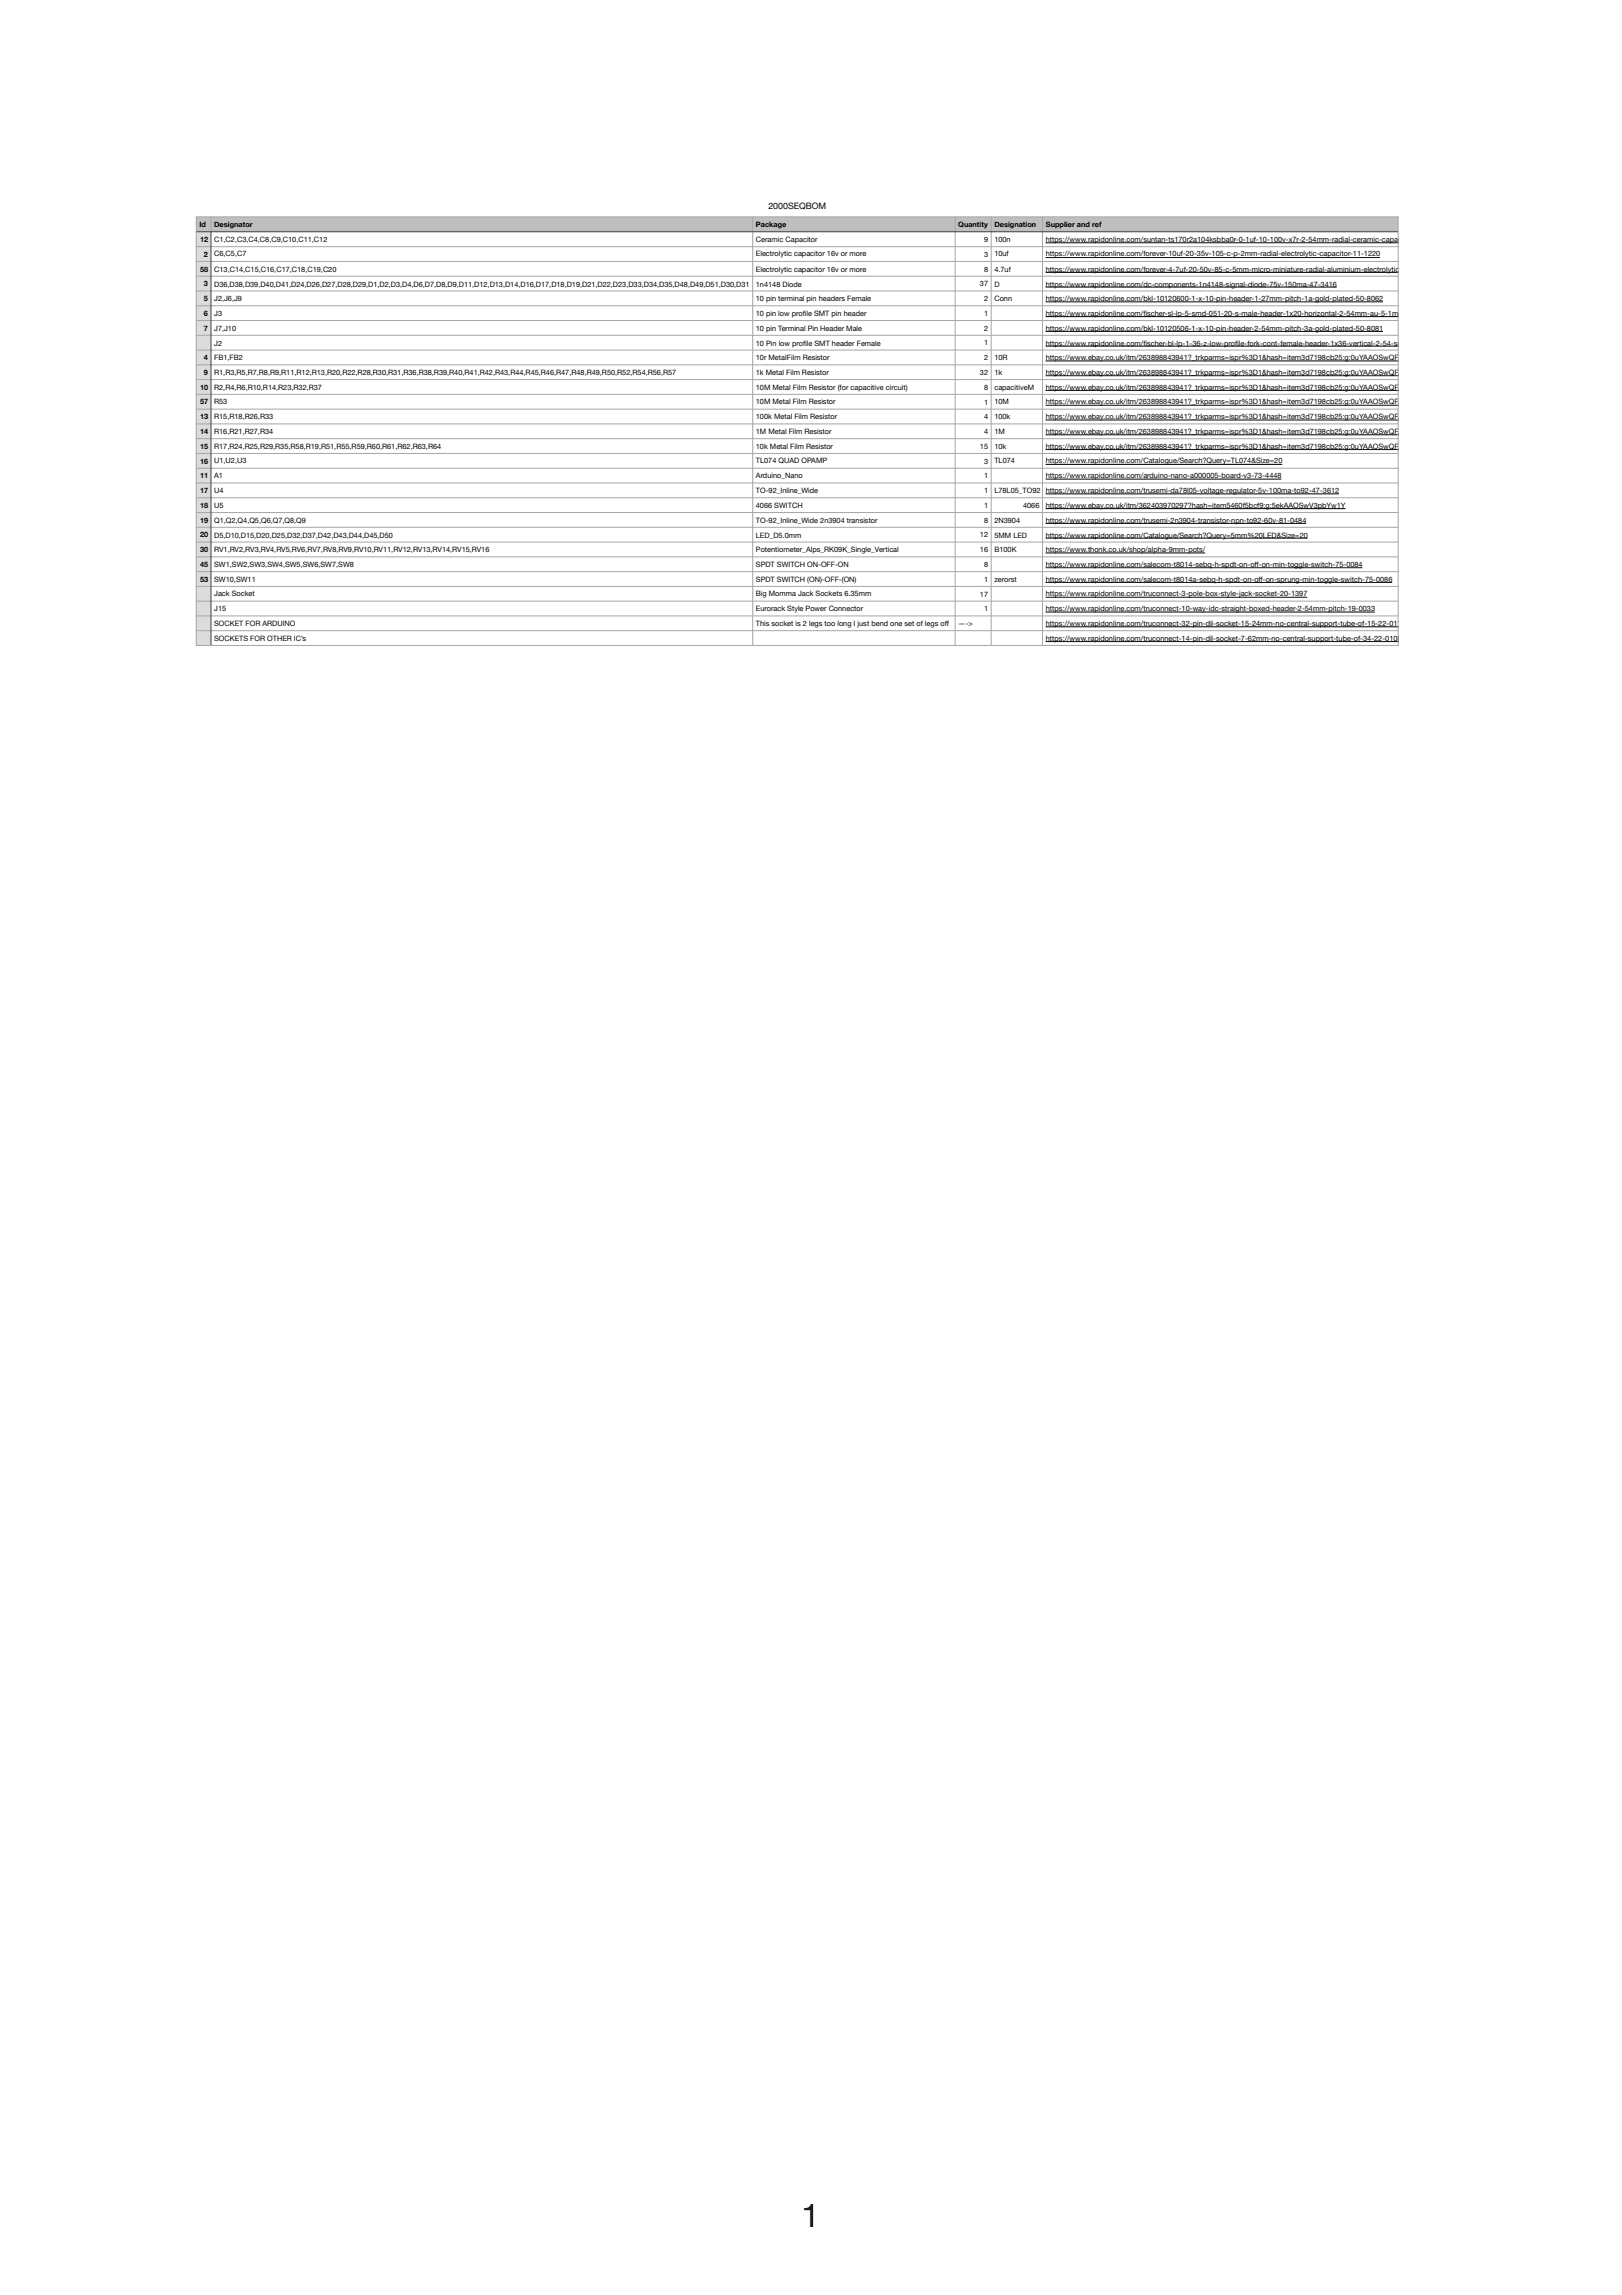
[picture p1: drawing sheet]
<svg xmlns="http://www.w3.org/2000/svg" width="777mm" height="1100mm" viewBox="0 0 777 1100" stroke-linecap="round" stroke-linejoin="round" font-family="sans-serif">
<defs><g id="words">
<text font-size="15.7" x="384" y="1068">1</text>
<text font-size="4.2" x="368" y="100">2000SEQBOM</text>
<g font-size="3.5">
<text x="96" y="109">Id</text>
<text x="103" y="109">Designator</text>
<text x="362" y="109">Package</text>
<text x="459" y="109">Quantity</text>
<text x="477" y="109">Designation</text>
<text x="501" y="109">Supplier and ref</text>
<text x="96" y="116">12</text>
<text x="103" y="116">C1,C2,C3,C4,C8,C9,C10,C11,C12</text>
<text x="362" y="116">Ceramic Capacitor</text>
<text x="472" y="116">9</text>
<text x="477" y="116">100n</text>
<text x="501" y="116">https://www.rapidonline.com/suntan-ts170r2a104ksbba0r-0-1uf-10-100v-x7r-2-54mm-radial-ceramic-capacitor-11-3442</text>
<text x="98" y="123">2</text>
<text x="103" y="123">C6,C5,C7</text>
<text x="362" y="123">Electrolytic capacitor 16v or more</text>
<text x="472" y="123">3</text>
<text x="477" y="123">10uf</text>
<text x="501" y="123">https://www.rapidonline.com/forever-10uf-20-35v-105-c-p-2mm-radial-electrolytic-capacitor-11-1220</text>
<text x="96" y="130">58</text>
<text x="103" y="130">C13,C14,C15,C16,C17,C18,C19,C20</text>
<text x="362" y="130">Electrolytic capacitor 16v or more</text>
<text x="472" y="130">8</text>
<text x="477" y="130">4.7uf</text>
<text x="501" y="130">https://www.rapidonline.com/forever-4-7uf-20-50v-85-c-5mm-micro-miniature-radial-aluminium-electrolytic-11-1522</text>
<text x="98" y="137">3</text>
<text x="103" y="137">D36,D38,D39,D40,D41,D24,D26,D27,D28,D29,D1,D2,D3,D4,D6,D7,D8,D9,D11,D12,D13,D14,D16,D17,D18,D19,D21,D22,D23,D33,D34,D35,D48,D49,D51,D30,D31</text>
<text x="362" y="137">1n4148 Diode</text>
<text x="470" y="137">37</text>
<text x="477" y="137">D</text>
<text x="501" y="137">https://www.rapidonline.com/dc-components-1n4148-signal-diode-75v-150ma-47-3416</text>
<text x="98" y="144">5</text>
<text x="103" y="144">J2,J6,J9</text>
<text x="362" y="144">10 pin terminal pin headers Female</text>
<text x="472" y="144">2</text>
<text x="477" y="144">Conn</text>
<text x="501" y="144">https://www.rapidonline.com/bkl-10120600-1-x-10-pin-header-1-27mm-pitch-1a-gold-plated-50-8062</text>
<text x="98" y="151">6</text>
<text x="103" y="152">J3</text>
<text x="362" y="152">10 pin low prof</text>
<text x="385" y="152">ile SMT pin header</text>
<text x="472" y="151">1</text>
<text x="501" y="152">https://www.rapidonline.com/f</text>
<text x="548" y="152">ischer-sl-lp-5-smd-051-20-s-male-header-1x20-horizontal-2-54mm-au-5-1mm-pins-54-4007</text>
<text x="98" y="158">7</text>
<text x="103" y="159">J7,J10</text>
<text x="362" y="159">10 pin Terminal Pin Header Male</text>
<text x="472" y="159">2</text>
<text x="501" y="159">https://www.rapidonline.com/bkl-10120506-1-x-10-pin-header-2-54mm-pitch-3a-gold-plated-50-8081</text>
<text x="103" y="166">J2</text>
<text x="362" y="166">10 Pin low prof</text>
<text x="385" y="166">ile SMT header Female</text>
<text x="472" y="166">1</text>
<text x="501" y="166">https://www.rapidonline.com/f</text>
<text x="548" y="166">ischer-bl-lp-1-36-z-low-prof</text>
<text x="592" y="166">ile-fork-cont-female-header-1x36-vertical-2-54-sn-54-4556</text>
<text x="98" y="173">4</text>
<text x="103" y="173">FB1,FB2</text>
<text x="362" y="173">10r MetalFilm Resistor</text>
<text x="472" y="173">2</text>
<text x="477" y="173">10R</text>
<text x="501" y="173">https://www.ebay.co.uk/itm/263898843941?_trkparms=ispr%3D1&amp;hash=item3d7198cb25:g:0uYAAOSwQFZbgbd6&amp;amdata=enc%3AAQAGAAACgPYe5NmHp%252B2JMhMi7</text>
<text x="98" y="180">9</text>
<text x="103" y="180">R1,R3,R5,R7,R8,R9,R11,R12,R13,R20,R22,R28,R30,R31,R36,R38,R39,R40,R41,R42,R43,R44,R45,R46,R47,R48,R49,R50,R52,R54,R56,R57</text>
<text x="362" y="180">1k Metal Film Resistor</text>
<text x="470" y="180">32</text>
<text x="477" y="180">1k</text>
<text x="501" y="180">https://www.ebay.co.uk/itm/263898843941?_trkparms=ispr%3D1&amp;hash=item3d7198cb25:g:0uYAAOSwQFZbgbd6&amp;amdata=enc%3AAQAGAAACgPYe5NmHp%252B2JMhMi7</text>
<text x="96" y="187">10</text>
<text x="103" y="187">R2,R4,R6,R10,R14,R23,R32,R37</text>
<text x="362" y="187">10M Metal Film Resistor (for capacitive circuit)</text>
<text x="472" y="187">8</text>
<text x="477" y="187">capacitiveM</text>
<text x="501" y="187">https://www.ebay.co.uk/itm/263898843941?_trkparms=ispr%3D1&amp;hash=item3d7198cb25:g:0uYAAOSwQFZbgbd6&amp;amdata=enc%3AAQAGAAACgPYe5NmHp%252B2JMhMi7</text>
<text x="96" y="194">57</text>
<text x="103" y="194">R53</text>
<text x="362" y="194">10M Metal Film Resistor</text>
<text x="472" y="194">1</text>
<text x="477" y="194">10M</text>
<text x="501" y="194">https://www.ebay.co.uk/itm/263898843941?_trkparms=ispr%3D1&amp;hash=item3d7198cb25:g:0uYAAOSwQFZbgbd6&amp;amdata=enc%3AAQAGAAACgPYe5NmHp%252B2JMhMi7</text>
<text x="96" y="201">13</text>
<text x="103" y="201">R15,R18,R26,R33</text>
<text x="362" y="201">100k Metal Film Resistor</text>
<text x="472" y="201">4</text>
<text x="477" y="201">100k</text>
<text x="501" y="201">https://www.ebay.co.uk/itm/263898843941?_trkparms=ispr%3D1&amp;hash=item3d7198cb25:g:0uYAAOSwQFZbgbd6&amp;amdata=enc%3AAQAGAAACgPYe5NmHp%252B2JMhMi7</text>
<text x="96" y="208">14</text>
<text x="103" y="208">R16,R21,R27,R34</text>
<text x="362" y="208">1M Metal Film Resistor</text>
<text x="472" y="208">4</text>
<text x="477" y="208">1M</text>
<text x="501" y="208">https://www.ebay.co.uk/itm/263898843941?_trkparms=ispr%3D1&amp;hash=item3d7198cb25:g:0uYAAOSwQFZbgbd6&amp;amdata=enc%3AAQAGAAACgPYe5NmHp%252B2JMhMi7</text>
<text x="96" y="215">15</text>
<text x="103" y="215">R17,R24,R25,R29,R35,R58,R19,R51,R55,R59,R60,R61,R62,R63,R64</text>
<text x="362" y="215">10k Metal Film Resistor</text>
<text x="470" y="215">15</text>
<text x="477" y="215">10k</text>
<text x="501" y="215">https://www.ebay.co.uk/itm/263898843941?_trkparms=ispr%3D1&amp;hash=item3d7198cb25:g:0uYAAOSwQFZbgbd6&amp;amdata=enc%3AAQAGAAACgPYe5NmHp%252B2JMhMi7</text>
<text x="96" y="222">16</text>
<text x="103" y="222">U1,U2,U3</text>
<text x="362" y="222">TL074 QUAD OPAMP</text>
<text x="472" y="222">3</text>
<text x="477" y="222">TL074</text>
<text x="501" y="222">https://www.rapidonline.com/Catalogue/Search?Query=TL074&amp;Size=20</text>
<text x="96" y="229">11</text>
<text x="103" y="229">A1</text>
<text x="362" y="229">Arduino_Nano</text>
<text x="472" y="229">1</text>
<text x="501" y="229">https://www.rapidonline.com/arduino-nano-a000005-board-v3-73-4448</text>
<text x="96" y="236">17</text>
<text x="103" y="237">U4</text>
<text x="362" y="237">TO-92_Inline_Wide</text>
<text x="472" y="236">1</text>
<text x="477" y="237">L78L05_TO92</text>
<text x="501" y="237">https://www.rapidonline.com/trusemi-da78l05-voltage-regulator-5v-100ma-to92-47-3612</text>
<text x="96" y="243">18</text>
<text x="103" y="244">U5</text>
<text x="362" y="244">4066 SWITCH</text>
<text x="472" y="243">1</text>
<text x="490" y="243">4066</text>
<text x="501" y="244">https://www.ebay.co.uk/itm/362403970297?hash=item5460f5bcf9:g:5ekAAOSwV3pbYw1Y</text>
<text x="96" y="251">19</text>
<text x="103" y="251">Q1,Q2,Q4,Q5,Q6,Q7,Q8,Q9</text>
<text x="362" y="251">TO-92_Inline_Wide 2n3904 transistor</text>
<text x="472" y="251">8</text>
<text x="477" y="251">2N3904</text>
<text x="501" y="251">https://www.rapidonline.com/trusemi-2n3904-transistor-npn-to92-60v-81-0484</text>
<text x="96" y="258">20</text>
<text x="103" y="258">D5,D10,D15,D20,D25,D32,D37,D42,D43,D44,D45,D50</text>
<text x="362" y="258">LED_D5.0mm</text>
<text x="470" y="258">12</text>
<text x="477" y="258">5MM LED</text>
<text x="501" y="258">https://www.rapidonline.com/Catalogue/Search?Query=5mm%20LED&amp;Size=20</text>
<text x="96" y="265">30</text>
<text x="103" y="265">RV1,RV2,RV3,RV4,RV5,RV6,RV7,RV8,RV9,RV10,RV11,RV12,RV13,RV14,RV15,RV16</text>
<text x="362" y="265">Potentiometer_Alps_RK09K_Single_Vertical</text>
<text x="470" y="265">16</text>
<text x="477" y="265">B100K</text>
<text x="501" y="265">https://www.thonk.co.uk/shop/alpha-9mm-pots/</text>
<text x="96" y="272">45</text>
<text x="103" y="272">SW1,SW2,SW3,SW4,SW5,SW6,SW7,SW8</text>
<text x="362" y="272">SPDT SWITCH ON-OFF-ON</text>
<text x="472" y="272">8</text>
<text x="501" y="272">https://www.rapidonline.com/salecom-t8014-sebq-h-spdt-on-of-on-min-toggle-switch-75-0084</text>
<text x="601" y="272">f</text>
<text x="96" y="279">53</text>
<text x="103" y="279">SW10,SW11</text>
<text x="362" y="279">SPDT SWITCH (ON)-OFF-(ON)</text>
<text x="472" y="279">1</text>
<text x="477" y="279">zerorst</text>
<text x="501" y="279">https://www.rapidonline.com/salecom-t8014a-sebq-h-spdt-on-of-on-sprung-min-toggle-switch-75-0086</text>
<text x="603" y="279">f</text>
<text x="103" y="286">Jack Socket</text>
<text x="362" y="286">Big Momma Jack Sockets 6.35mm</text>
<text x="470" y="286">17</text>
<text x="501" y="286">https://www.rapidonline.com/truconnect-3-pole-box-style-jack-socket-20-1397</text>
<text x="103" y="293">J15</text>
<text x="362" y="293">Eurorack Style Power Connector</text>
<text x="472" y="293">1</text>
<text x="501" y="293">https://www.rapidonline.com/truconnect-10-way-idc-straight-boxed-header-2-54mm-pitch-19-0033</text>
<text x="103" y="300">SOCKET FOR ARDUINO</text>
<text x="362" y="300">This socket is 2 legs too long I just bend one set of legs of</text>
<text x="453" y="300">f</text>
<text x="459" y="300">—-&gt;</text>
<text x="501" y="300">https://www.rapidonline.com/truconnect-32-pin-dil-socket-15-24mm-no-central-support-tube-of-15-22-0116</text>
<text x="103" y="307">SOCKETS FOR OTHER IC’s</text>
<text x="501" y="307">https://www.rapidonline.com/truconnect-14-pin-dil-socket-7-62mm-no-central-support-tube-of-34-22-0108</text>
</g>
</g></defs>
<g fill="#bec0bf">
<path d="M94 104h7v7h-7z"/>
<path d="M101 104h260v7h-260z"/>
<path d="M361 104h97v7h-97z"/>
<path d="M458 104h17v7h-17z"/>
<path d="M475 104h25v7h-25z"/>
<path d="M500 104h170v7h-170z"/>
</g>
<g fill="#dcdcdc">
<path d="M94 111h7v7h-7z"/>
<path d="M94 118h7v7h-7z"/>
<path d="M94 125h7v7h-7z"/>
<path d="M94 132h7v7h-7z"/>
<path d="M94 139h7v8h-7z"/>
<path d="M94 147h7v7h-7z"/>
<path d="M94 154h7v7h-7z"/>
<path d="M94 161h7v7h-7z"/>
<path d="M94 168h7v7h-7z"/>
<path d="M94 175h7v7h-7z"/>
<path d="M94 182h7v7h-7z"/>
<path d="M94 189h7v7h-7z"/>
<path d="M94 196h7v7h-7z"/>
<path d="M94 203h7v7h-7z"/>
<path d="M94 210h7v7h-7z"/>
<path d="M94 217h7v7h-7z"/>
<path d="M94 224h7v8h-7z"/>
<path d="M94 232h7v7h-7z"/>
<path d="M94 239h7v7h-7z"/>
<path d="M94 246h7v7h-7z"/>
<path d="M94 253h7v7h-7z"/>
<path d="M94 260h7v7h-7z"/>
<path d="M94 267h7v7h-7z"/>
<path d="M94 274h7v7h-7z"/>
<path d="M94 281h7v7h-7z"/>
<path d="M94 288h7v7h-7z"/>
<path d="M94 295h7v7h-7z"/>
<path d="M94 302h7v7h-7z"/>
</g>
<g fill="none" stroke="#000" stroke-width=".48">
<path d="M501 116h169M501 123h160M501 131h169M501 138h140M501 145h162M501 152h169M501 159h162M501 166h169M501 173h169M501 180h169M501 187h169M501 194h169"/>
<path d="M501 201h169M501 208h169M501 216h169M501 223h114M501 230h113M501 237h141M501 244h144M501 251h125M501 258h126M501 265h77M501 272h152M501 279h166"/>
<path d="M501 286h126M501 293h158M501 300h169M501 308h169"/>
</g>
<g fill="none" stroke="#a6a6a6" stroke-width=".48">
<path d="M94 118h576M94 104h576M94 104v206M101 104v7M361 104v206M458 104v206M475 104v206M500 104v206M670 104v206M94 125h576M94 132h576M94 139h576"/>
<path d="M94 147h576M94 154h576M94 161h576M94 168h576M94 175h576M94 182h576M94 189h576M94 196h576M94 203h576M94 210h576M94 217h576M94 224h576"/>
<path d="M94 232h576M94 239h576M94 246h576M94 253h576M94 260h576M94 267h576M94 274h576M94 281h576M94 288h576M94 295h576M94 302h576M94 309h576"/>
</g>
<path d="M94 111h576M101 111v199" fill="none" stroke="#404040" stroke-width=".48"/>
<use href="#words"/>
</svg>
